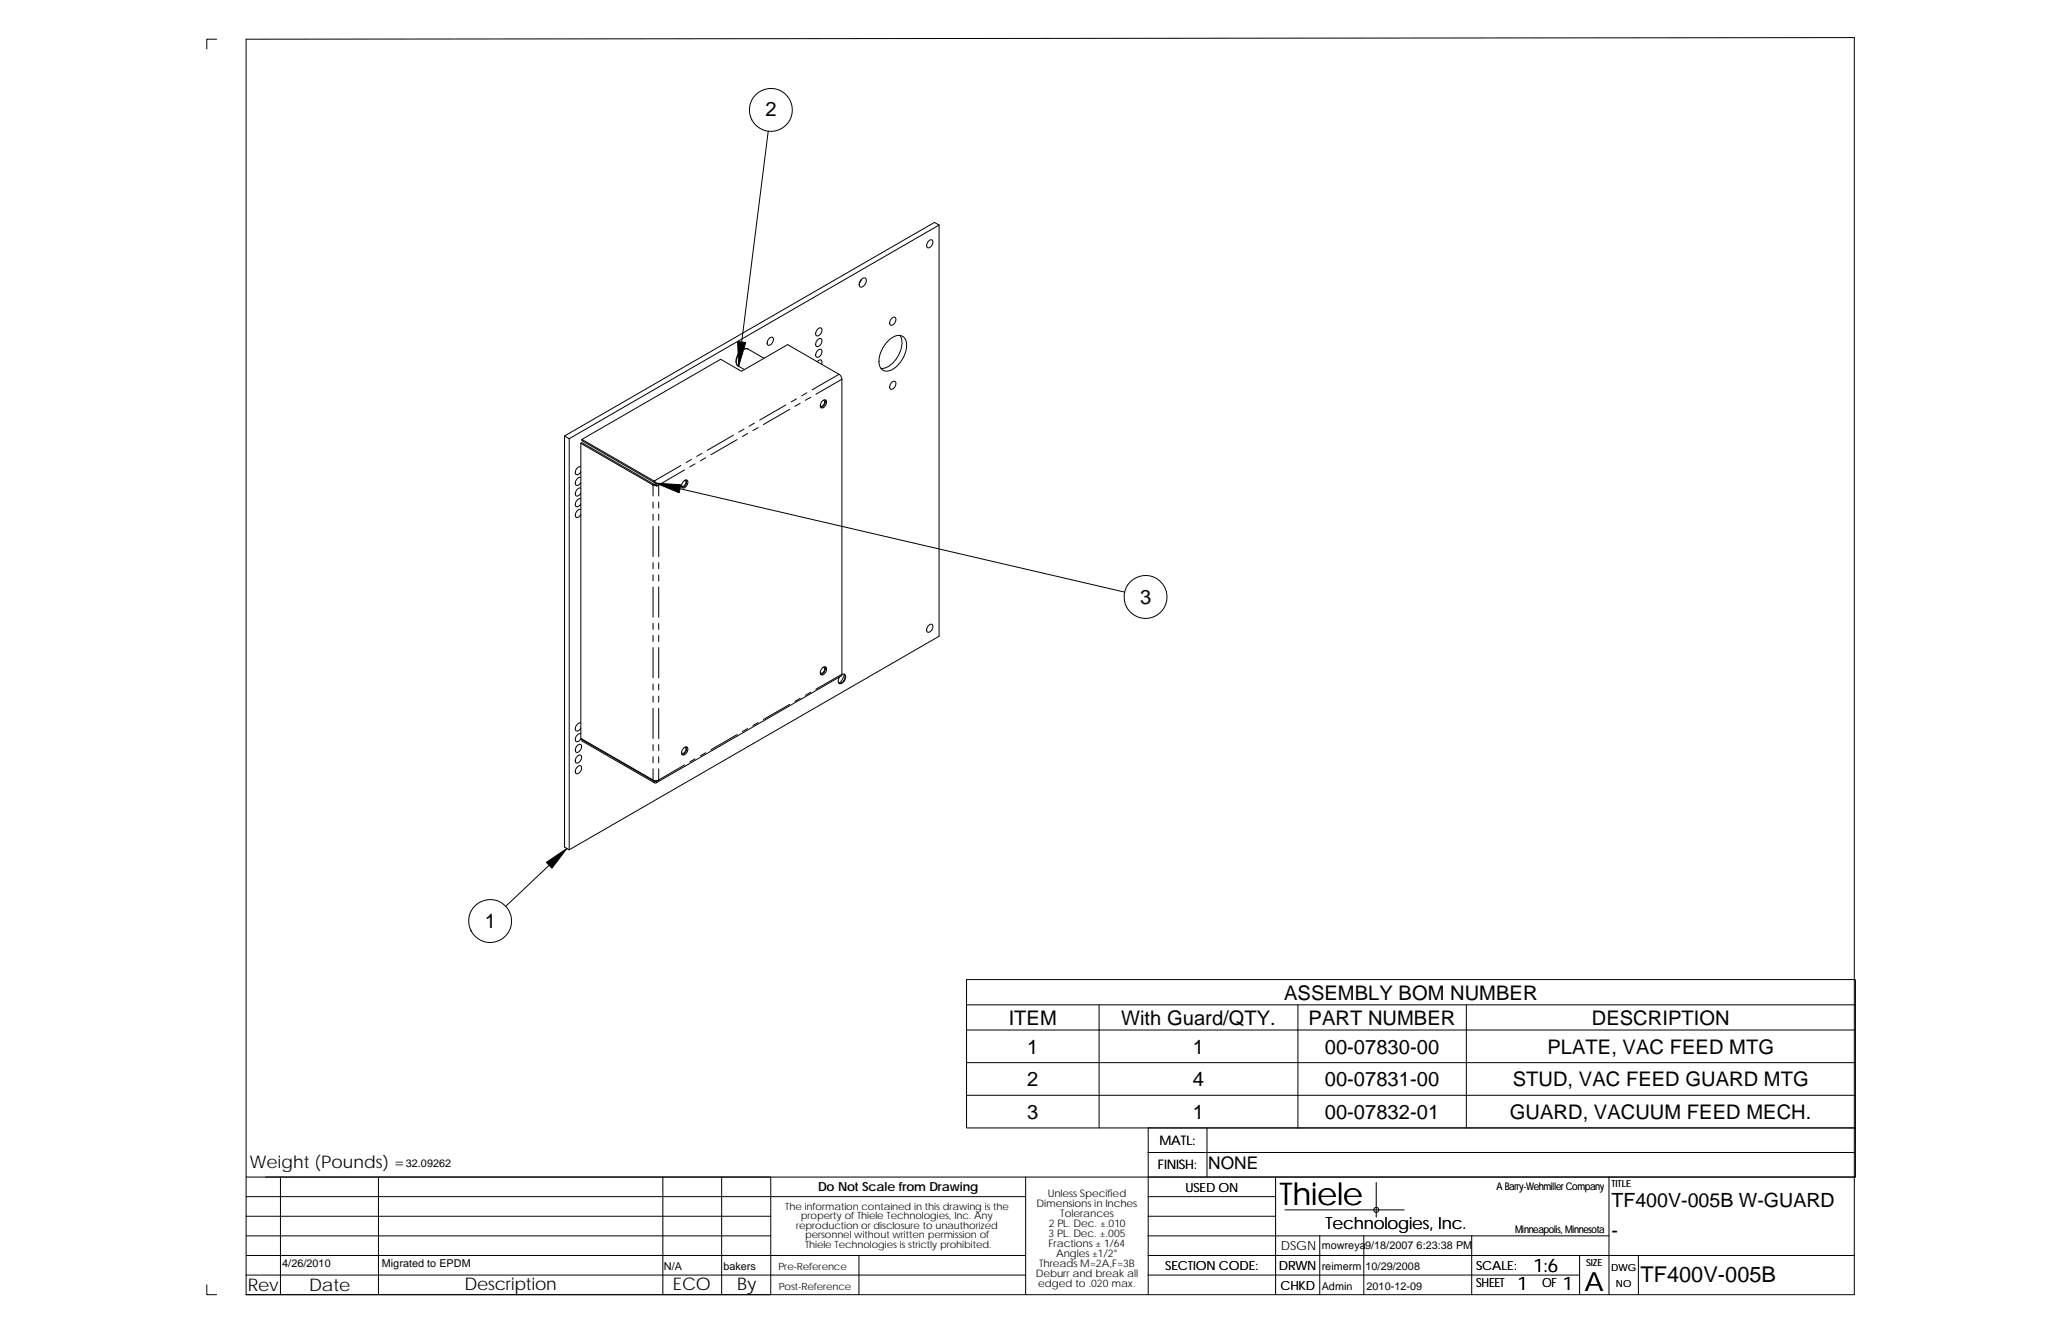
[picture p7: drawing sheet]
<svg xmlns="http://www.w3.org/2000/svg" width="432mm" height="279mm" viewBox="0 0 432 279" stroke-linecap="round" stroke-linejoin="round" font-family="sans-serif">
<defs><g id="words">
<text font-size="6.5" x="268" y="252.3">Thiele</text>
<text font-size="5.5" x="332" y="270.3">A</text>
<text font-size="4.6" x="343.7" y="268.4">TF400V-005B</text>
<g font-size="4.2">
<text x="160.4" y="24.4">2</text>
<text x="238.8" y="126.4">3</text>
<text x="101.6" y="194.3">1</text>
<text x="269" y="209.4">ASSEMBLY BOM NUMBER</text>
<text x="211.3" y="214.6">ITEM</text>
<text x="234.9" y="214.6">With Guard/QTY.</text>
<text x="274.2" y="214.6">PART NUMBER</text>
<text x="333.5" y="214.6">DESCRIPTION</text>
<text x="215.2" y="220.7">1</text>
<text x="249.9" y="220.7">1</text>
<text x="277.6" y="220.7">00-07830-00</text>
<text x="324.2" y="220.7">PLATE, VAC FEED MTG</text>
<text x="215.2" y="227.5">2</text>
<text x="249.9" y="227.5">4</text>
<text x="277.6" y="227.5">00-07831-00</text>
<text x="316.9" y="227.5">STUD, VAC FEED GUARD MTG</text>
<text x="215.2" y="234.4">3</text>
<text x="249.9" y="234.4">1</text>
<text x="277.6" y="234.4">00-07832-01</text>
<text x="316.3" y="234.4">GUARD, VACUUM FEED MECH.</text>
</g>
<g font-size="4.1">
<text x="337.6" y="252.8">TF400V-005B W-GUARD</text>
<text x="337.6" y="259.1">-</text>
</g>
<g font-size="3.9">
<text x="321.3" y="266.5">1:6</text>
<text x="317.9" y="270.2">1</text>
<text x="327.4" y="270.2">1</text>
</g>
<g font-size="3.6">
<text x="52.4" y="244.7">Weight (Pounds) =</text>
<text x="253.1" y="244.9">NONE</text>
<text x="51.9" y="270.4">Rev</text>
<text x="64.8" y="270.4">Date</text>
<text x="97.3" y="270.2">Description</text>
<text x="141" y="270.2">ECO</text>
<text x="154.5" y="270.2">By</text>
</g>
<text font-size="3.5" x="277.7" y="257.5">Technologies, Inc.</text>
<g font-size="2.7">
<text x="242.9" y="239.8">MATL:</text>
<text x="242.6" y="244.9">FINISH:</text>
</g>
<g font-size="2.6">
<text x="171.4" y="249.5">Do Not Scale from Drawing</text>
<text x="248.3" y="249.6">USED ON</text>
<text x="268.4" y="261.7">DSGN</text>
<text x="244.1" y="266">SECTION CODE:</text>
<text x="267.9" y="266">DRWN</text>
<text x="309.3" y="269.6">SHEET</text>
<text x="309.3" y="266">SCALE:</text>
<text x="323.1" y="269.6">OF</text>
<text x="268.2" y="270.1">CHKD</text>
</g>
<g font-size="2.3">
<text x="85" y="244.5">32.09262</text>
<text x="276.9" y="261.7">mowreya</text>
<text x="286" y="261.7">9/18/2007 6:23:38 PM</text>
<text x="59.1" y="265.3">4/26/2010</text>
<text x="80" y="265.3">Migrated to EPDM</text>
<text x="139.1" y="266">N/A</text>
<text x="151.6" y="266">bakers</text>
<text x="276.9" y="266">reimerm</text>
<text x="286.1" y="266">10/29/2008</text>
<text x="276.9" y="270.1">Admin</text>
<text x="286.3" y="270.2">2010-12-09</text>
</g>
<g font-size="2.2">
<text x="219.5" y="250.7">Unless Specified</text>
<text x="313.5" y="249.2">A Barry-Wehmiller Company</text>
<text x="217.2" y="252.8">Dimensions in Inches</text>
<text x="219.7" y="257">2 PL. Dec. ±.010</text>
<text x="222.1" y="254.9">Tolerances</text>
<text x="219.7" y="259.1">3 PL. Dec. ±.005</text>
<text x="219.7" y="261.2">Fractions ± 1/64</text>
<text x="221.3" y="263.3">Angles ±1/2°</text>
<text x="317.4" y="258.3">Minneapolis, Minnesota</text>
<text x="217" y="267.5">Deburr and break all</text>
<text x="217.5" y="269.6">edged to .020 max.</text>
<text x="217.7" y="265.4">Threads M=2A,F=3B</text>
</g>
<g font-size="2.1">
<text x="164.5" y="253.3">The information contained in this drawing is the</text>
<text x="166.8" y="257.4">reproduction or disclosure to unauthorized</text>
<text x="167.8" y="255.4">property of Thiele Technologies, Inc. Any</text>
<text x="168.7" y="261.4">Thiele Technologies is strictly prohibited.</text>
<text x="168.7" y="259.4">personnel without written permission of</text>
<text x="163.1" y="266">Pre-Reference</text>
<text x="163.2" y="270.2">Post-Reference</text>
</g>
<g font-size="2">
<text x="337.6" y="248.6">TITLE</text>
<text x="332.3" y="265.2">SIZE</text>
<text x="337.6" y="266.1">DWG</text>
<text x="338.6" y="269.5">NO</text>
</g>
</g></defs>
<g fill="none" stroke="#000" stroke-width=".21">
<path d="M45.4 8.2h-2.1v2.1M51.6 8.2l336.9-.3v263.3h-336.9zM161 27.5l-6.3 49.2M180.4 58.6a.59 .59 0 0 1 .8-.4 .59 .59 0 0 1 .2 .9 .96 .96 0 0 1-1.3 .9l-.1-.6zM180.5 58.5l-.5 .8M194.5 50.5a.5 .5 0 0 1 .7-.3 .5 .5 0 0 1 .2 .7 .9 .9 0 0 1-1.2 .9v-.6zM196.7 47.1v86.2l-77.4 44.7M196.7 47.1l-77.4 44.8M196.7 47.1l-.9-.5-77.5 44.7M154.7 76.7h.1M154.7 76.7l1.3 .7M156.7 73.1a2.19 2.19 0 0 0-2.4 1.9v1.1l.4 .6"/>
<path d="M160.1 75l-3.4-1.9a2.01 2.01 0 0 0-2.4 1.7 1.43 1.43 0 0 0 .4 1.9M161.1 70.9a.55 .55 0 0 1 .8-.2 .55 .55 0 0 1 0 .9 .69 .69 0 0 1-.4 .6 .69 .69 0 0 1-.8-.1v-.5zM171.2 75.8a.69 .69 0 0 1 .9-.4l.1 .3-.1 .6M171.3 73.4a.5 .5 0 0 1 .6-.3 .5 .5 0 0 1 .3 .7 .91 .91 0 0 1-1.2 .9l-.1-.6zM171.4 68.9l.6-.2a1.05 1.05 0 0 1 .1 1.1 1.05 1.05 0 0 1-1 .5l-.2-.2v-.4zM171.4 71.1l.6-.2a1 1 0 0 1 0 1.1 1 1 0 0 1-1 .5l-.1-.4 .1-.5zM175.8 78.4l-5.6 3.2M175.8 78.4l.3 .3 .3 .7M175.8 78.4l-10.8-6.2-9.7 5.6-4.3-2.6-29.1 16.8M176.4 79.4v61.8M176.4 79.4l-5.5 3.2M185.9 71.5a2.58 2.58 0 0 1 3.5-.9 3.8 3.8 0 0 1-.2 4.4 4.4 4.4 0 0 1-3.7 2.7 2.29 2.29 0 0 1-1.2-3l.6-1.6z"/>
<path d="M186.8 66.7a.5 .5 0 0 1 .6-.3 .5 .5 0 0 1 .3 .7 .9 .9 0 0 1-1.2 .9l-.1-.6zM188.6 70.3a3.5 3.5 0 0 1-.1 3.6 4.8 4.8 0 0 1-3.9 3.3M118.3 91.3v86.1l1 .6M118.3 91.3l1 .6M119.3 91.9v86.1M121.7 92.9l15.1 8.7M121.7 92.9v61.7l15.1 8.8M121.7 92.9l.2-.2 15.2 8.8M121.7 97.8a1.05 1.05 0 0 0-1 .5 1.05 1.05 0 0 0 .1 1.1l.5-.1 .4-.5M121.9 92l15.2 8.8M121.9 92v.3l15.2 8.7M142.7 97.5l-5.6 3.3"/>
<path d="M143.4 98.4l-5.4 3.2M144.9 96.2l-1.1 .7M145.6 97.2l-1.1 .6M147.1 95l-1.1 .6M147.8 95.9l-1.1 .6M153.7 91.1l-5.5 3.2M154.4 92.1l-5.5 3.1M155.9 89.9l-1.1 .6M156.6 90.8l-1.1 .6M158.1 88.6l-1.1 .7M158.8 89.6l-1.1 .6M164.7 84.8l-5.5 3.2"/>
<path d="M165.4 85.7l-5.5 3.2M166.9 83.5l-1.1 .7M167.6 84.5l-1.1 .6M169.1 82.3l-1.1 .6M169.8 83.2l-1.1 .6M172.3 84a.5 .5 0 0 1 .7-.2 .5 .5 0 0 1 .1 .8l-.2 .4a.57 .57 0 0 1-1 .1l.1-.7zM172.5 83.8a.71 .71 0 0 1 .1 .9 .71 .71 0 0 1-.7 .3M172.8 83.7a1.22 1.22 0 0 1-.9 1.6M186.8 80.2a.5 .5 0 0 1 .6-.4 .5 .5 0 0 1 .3 .7 .9 .9 0 0 1-1.2 .9l-.1-.5zM121.7 106.7a1.07 1.07 0 0 0-.9 1.7l.5-.2 .4-.4M121.7 104.5a1.05 1.05 0 0 0-1 .5 1.05 1.05 0 0 0 .1 1.1l.5-.1 .4-.5M121.7 102.3a1.05 1.05 0 0 0-1 .5 1.05 1.05 0 0 0 .1 1.1l.5-.1 .4-.5"/>
<path d="M121.7 100a1.07 1.07 0 0 0-.9 1.7l.5-.2 .4-.5M136.8 101.6v2.3M136.8 105.2v1.2M136.8 107.7v1.3M136.8 110.2v6.4M136.8 117.9v1.2M136.8 101.6l.7 .1M137.1 100.8l.5 .6v.4M137.1 100.8v.2M137.1 101.5h.3M137.1 101l.3 .7 .2 .1M137.1 101.5l-.3 .1"/>
<path d="M137.5 101.2l98.1 22.8M138 101.6l-.4 .2M138 101.6v2.3M138 105.2v1.2M138 107.7v1.3M138 110.2v6.4M138 117.9v1.2M143.3 100.8l.5-.3a.9 .9 0 0 1-.2 1.5 .49 .49 0 0 1-.7 .1 .49 .49 0 0 1 0-.7zM143.5 100.6a.7 .7 0 0 1 .1 .8 .7 .7 0 0 1-.8 .4M143.8 100.5a1.23 1.23 0 0 1-.9 1.6M136.8 120.4v1.3M136.8 122.9v6.4"/>
<path d="M136.8 130.6v1.2M136.8 133.1v1.3M136.8 135.6v6.4M138 120.4v1.3M138 122.9v6.4M138 130.6v1.2M138 133.1v1.3M138 135.6v6.4M172.3 139.9a.5 .5 0 0 1 .7-.2 .5 .5 0 0 1 .1 .8l-.2 .4a.56 .56 0 0 1-.5 .4 .56 .56 0 0 1-.5-.3l.1-.7zM172.5 139.7a.7 .7 0 0 1 .1 .9 .7 .7 0 0 1-.7 .3M172.8 139.7a1.23 1.23 0 0 1-.9 1.5M194.5 131a.5 .5 0 0 1 .7-.3 .5 .5 0 0 1 .2 .7 .9 .9 0 0 1-1.2 .9v-.6z"/>
<path d="M121 156.1l.6-.2a1.06 1.06 0 0 1-.8 1.7l-.3-.5 .1-.4zM121 158.3l.6-.2a1 1 0 0 1 .1 1.2 1 1 0 0 1-1.1 .4l-.1-.3 .1-.5zM121.7 151.5a1.05 1.05 0 0 0-1 .5 1.05 1.05 0 0 0 .1 1.1l.5-.1 .4-.5M121.7 153.7a1.07 1.07 0 0 0-.9 1.6l.5-.1 .4-.5M121.9 154.9l15.2 8.8h.2l.1-.2M121.9 154.9v.3l15.2 8.7M122 154.8l-.1 .1M136.8 143.3v1.2M136.8 145.8v1.3M136.8 148.3v6.4M136.8 156v1.2M136.8 158.5v1.3"/>
<path d="M138 143.3v1.2M138 145.8v1.3M138 148.3v6.4M138 156v1.2M138 158.5v1.3M143.3 156.7l.5-.3a.9 .9 0 0 1-.2 1.5 .5 .5 0 0 1-.7 .2 .5 .5 0 0 1 0-.8zM143.5 156.5a.71 .71 0 0 1 .1 .9 .71 .71 0 0 1-.8 .3M143.8 156.4a1.23 1.23 0 0 1-.9 1.6M145.6 158.9l-1.1 .7M147.8 157.7l-1.1 .6M154.4 153.9l-5.5 3.1M156.6 152.6l-1.1 .6"/>
<path d="M158.8 151.3l-1.1 .7M165.4 147.5l-5.5 3.2M167.6 146.3l-1.1 .6M169.8 145l-1.1 .6M176.4 141.2l-5.5 3.2M176.4 141.2l-.2 .4-38.7 22.4M176.4 141.3l.5-.1a1.29 1.29 0 0 1-.9 2 .96 .96 0 0 1-.1-1.4M176.9 141.2a1.37 1.37 0 0 1-1.1 1.9l.6-.7zM118.8 177.7l-12.8 12.1M120.9 160.7a.54 .54 0 0 1 .9-.2 .54 .54 0 0 1 0 .8l-.3 .5a.55 .55 0 0 1-.9 .2 .55 .55 0 0 1 0-.9zM136.8 163.4l.7 .1M136.8 161v2.4"/>
<path d="M137.3 163.5l-.2 .2v.2M137.5 163.5l.1 .1M137.6 163.6a.36 .36 0 0 1-.1 .4 .36 .36 0 0 1-.4-.1M138 161v2.4M138 163.4l-.5 .1M138 163.4l-.4 .2M143.4 160.2l-5.4 3.2M202.5 205.2h186.2v31h-186.2zM202.5 210.5h186.2M202.5 215.7h186.2M230.3 210.5v25.7M271.9 210.5v25.7"/>
<path d="M307.2 210.5v25.7M202.5 222.6h186.2M202.5 229.4h186.2M252.9 236.2v10.3M51.6 258.8h109.9M51.6 250.6h163.3M51.6 254.7h109.9M51.6 246.5h337.1M55.6 246.5h105.9v24.7M58.8 246.5v24.7M79.3 246.5v24.7M138.9 246.5v24.7"/>
<path d="M151.2 246.5v24.7M214.9 246.5v24.7M240.5 258.8h96.6M240.5 250.6h26.8M240.5 254.7h26.8M267.3 246.5v24.7M269.2 253.4h25M276.5 258.8v12.4M285.7 258.8v12.4M288.3 247.7v7.3M308.3 258.8v12.4M337.1 246.5v24.7"/>
<path d="M388.7 241.4v-5.2h-148.1v35M388.7 241.4h-148.1h148.1M388.7 241.4v5.1h-148.1M43.3 269.1v2.1h2.1M51.6 267.1h163.3M51.6 263h163.3M180 263v8.2M240.5 267.1h90.4M240.5 263h148M330.9 263v8.2M343.3 263v8.2"/>
<circle cx="161.5" cy="23" r="4.5"/>
<circle cx="240" cy="125" r="4.5"/>
<circle cx="102.7" cy="192.9" r="4.5"/>
<circle cx="288.3" cy="253.4" r=".52"/>
</g>
<g fill="#000" stroke="#000" stroke-width=".21">
<path d="M154.5 71.5l1.7 .2-1.5 5z" fill-rule="evenodd"/>
<path d="M137.5 101.2l5.2 .3-.4 1.7z" fill-rule="evenodd"/>
<path d="M114.5 180.6l4.3-2.9-3.2 4.1z" fill-rule="evenodd"/>
</g>
<use href="#words"/>
</svg>
